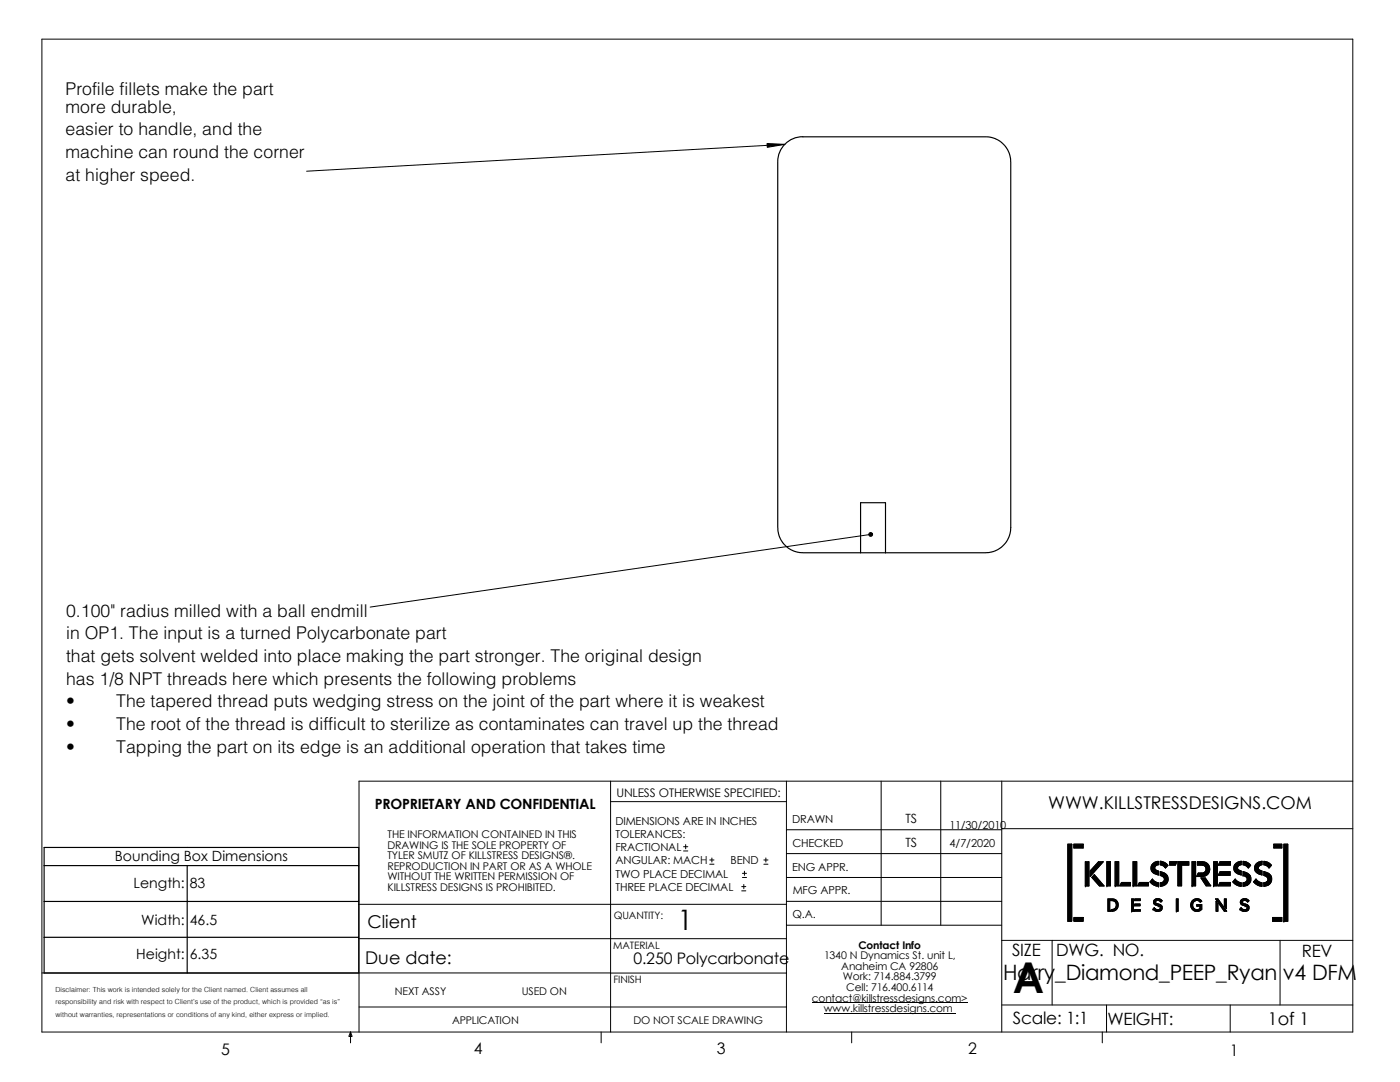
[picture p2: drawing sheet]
<svg xmlns="http://www.w3.org/2000/svg" width="279mm" height="216mm" viewBox="0 0 279 216" stroke-linecap="round" stroke-linejoin="round" font-family="sans-serif">
<defs><g id="words">
<text font-size="8.5" x="202.2" y="198.2">A</text>
<text font-size="5.6" x="135.2" y="185.5">1</text>
<text font-size="4.2" x="200.2" y="195.6">Harry_Diamond_PEEP_Ryan v4 DFM</text>
<g font-size="3.5">
<text x="13.1" y="18.9">Profile fillets make the part</text>
<text x="13.1" y="22.5">more durable,</text>
<text x="13.1" y="27">easier to handle, and the</text>
<text x="13.1" y="31.5">machine can round the corner</text>
<text x="13.1" y="36.1">at higher speed.</text>
<text x="13.2" y="123">0.100&quot; radius milled with a ball endmill</text>
<text x="13.2" y="127.6">in OP1. The input is a turned Polycarbonate part</text>
<text x="13.2" y="132.1">that gets solvent welded into place making the part stronger. The original design</text>
<text x="13.2" y="136.6">has 1/8 NPT threads here which presents the following problems</text>
<text x="13.2" y="141.2">•</text>
<text x="23.2" y="141.2">The tapered thread puts wedging stress on the joint of the part where it is weakest</text>
<text x="13.2" y="145.7">•</text>
<text x="23.2" y="145.7">The root of the thread is difficult to sterilize as contaminates can travel up the thread</text>
<text x="13.2" y="150.2">•</text>
<text x="23.2" y="150.2">Tapping the part on its edge is an additional operation that takes time</text>
<text x="209.2" y="161.5">WWW.KILLSTRESSDESIGNS.COM</text>
<text x="73.3" y="185.1">Client</text>
<text x="72.9" y="192.3">Due date:</text>
<text x="253" y="204.5">1of 1</text>
</g>
<g font-size="3.4">
<text x="202" y="190.8">SIZE</text>
<text x="210.8" y="190.8">DWG. NO.</text>
<text x="259.8" y="190.9">REV</text>
<text x="202.1" y="204.4">Scale: 1:1</text>
<text x="221" y="204.5">WEIGHT:</text>
</g>
<g font-size="3.2">
<text x="126.4" y="192.4">0.250 Polycarbonate</text>
<text x="44.2" y="210.4">5</text>
<text x="94.6" y="210.3">4</text>
<text x="143" y="210.4">3</text>
<text x="193.2" y="210.4">2</text>
<text x="245.4" y="210.7">1</text>
</g>
<g font-size="2.8">
<text x="74.8" y="161.5">PROPRIETARY AND CONFIDENTIAL</text>
<text x="22.9" y="171.7">Bounding Box Dimensions</text>
<text x="26.6" y="177.1">Length: 83</text>
<text x="28.2" y="184.5">Width: 46.5</text>
<text x="27.2" y="191.4">Height: 6.35</text>
</g>
<g font-size="2.5">
<text x="180.7" y="164.2">TS</text>
<text x="180.7" y="169.1">TS</text>
</g>
<text font-size="2.4" x="123" y="158.9">UNLESS OTHERWISE SPECIFIED:</text>
<g font-size="2.2">
<text x="122.8" y="164.5">DIMENSIONS ARE IN INCHES</text>
<text x="122.8" y="167.2">TOLERANCES:</text>
<text x="158.1" y="164.2">DRAWN</text>
<text x="189.5" y="165.5">11/30/2010</text>
<text x="122.8" y="169.8">FRACTIONAL</text>
<text x="122.8" y="172.5">ANGULAR: MACH</text>
<text x="145.8" y="172.5">BEND</text>
<text x="158.1" y="173.7">ENG APPR.</text>
<text x="158.1" y="169.1">CHECKED</text>
<text x="189.5" y="169.1">4/7/2020</text>
<text x="122.8" y="175.1">TWO PLACE DECIMAL</text>
<text x="122.8" y="177.8">THREE PLACE DECIMAL</text>
<text x="158.2" y="178.5">MFG APPR.</text>
<text x="158.2" y="183.2">Q.A.</text>
</g>
<g font-size="2.1">
<text x="77.3" y="167.2">THE INFORMATION CONTAINED IN THIS</text>
<text x="77.3" y="173.6">REPRODUCTION IN PART OR AS A WHOLE</text>
<text x="77.3" y="169.3">DRAWING IS THE SOLE PROPERTY OF</text>
<text x="77.3" y="171.4">TYLER SMUTZ OF KILLSTRESS DESIGNS®.</text>
<text x="77.3" y="175.7">WITHOUT THE WRITTEN PERMISSION OF</text>
<text x="77.3" y="177.8">KILLSTRESS DESIGNS IS PROHIBITED.</text>
<text x="164.5" y="191.4">1340 N Dynamics St. unit L,</text>
<text x="171.3" y="189.3">Contact Info</text>
<text x="167.9" y="193.5">Anaheim CA 92806</text>
<text x="168.2" y="195.6">Work: 714.884.3799</text>
<text x="168.9" y="197.7">Cell: 716.400.6114</text>
<text x="78.8" y="198.5">NEXT ASSY</text>
<text x="104.1" y="198.5">USED ON</text>
<text x="162" y="199.9">contact@killstressdesigns.com&gt;</text>
<text x="164.4" y="202">www.killstressdesigns.com</text>
<text x="90.2" y="204.3">APPLICATION</text>
<text x="126.4" y="204.4">DO NOT SCALE DRAWING</text>
</g>
<g font-size="2">
<text x="122.5" y="183.3">QUANTITY:</text>
<text x="122.4" y="189.4">MATERIAL</text>
<text x="122.4" y="196.2">FINISH</text>
</g>
<g font-size="1.4">
<text x="11.1" y="202.8">without warranties, representations or conditions of any kind, either express or implied.</text>
<text x="11.1" y="198">Disclaimer: This work is intended solely for the Client named. Client assumes all</text>
<text x="11.1" y="200.4">responsibility and risk with respect to Client’s use of the product, which is provided “as is”</text>
</g>
</g></defs>
<g fill="none" stroke="#000" stroke-width=".2">
<path d="M8.4 7.8h261.6v198.1h-261.6zM156.6 28.8l-95.4 5.4M173.8 106.6l-99.9 14.5M121.9 155.9v50M121.9 160h35.1M157 155.9v50M175.9 155.9v28.7M187.7 155.9v28.7M199.9 155.9v50M270 155.9h-198.4v50M136.4 169.8h.9M136.4 169h.9"/>
<path d="M136.8 168.5v.9M141.6 172.4h.9M141.6 171.6h.9M142.1 171.2v.8M148 177.8h.8M148 176.9h.8M148.2 175.1h.8M148.2 174.3h.8M148.4 176.5v.8M148.6 173.8v.9M152.4 172.4h.9M152.4 171.6h.9"/>
<path d="M152.8 171.2v.8M157 175.1h42.9M157 179.9h42.9M157 170.3h42.9M157 165.6h42.9M199.9 165.4h70.1M213.1 168.4h.8v15.4h-.8zM214.3 168.4h1.9v.8h-1.9zM216.6 172h.7v4.8h-.7zM218.4 174.5l1.9 2.3h-.9l-1.5-1.7zM219.2 172h1l-2.6 2.9v-1.1zM220.9 171.9h.7v4.9h-.7z"/>
<path d="M221.1 179.4h1.2l.7 .5 .1 1.1-.5 .7-1 .1 .2-.3 .5-.1 .3-.2 .2-.8-.4-.6-.9-.1v2.1h-.4zM222.5 171.9h.8v4.9h-.8zM223.8 176.1h1.8v.7h-2.1zM225.8 179.4h.4v2.4h-.4zM226.1 171.9h.8v4.9h-.8zM226.5 179.4h1.1v.3h-1.3zM227.4 176.1h1.8v.7h-2.1zM230 175.4l.7 .6 .5 .1v.7l-.9-.2-.7-.5-.1-.1zM230 172.4l.5-.4 .7-.1v.7l-.5 .2-.3 .3 .2 .4 .6 .3v.8l-.9-.4-.5-.4-.1-.7zM230.4 179.5l.6-.2v.4l-.4 .2v.2l.4 .2v.4l-.6-.2-.2-.3v-.3zM231.1 179.3l.5 .2 .3 .2-.2 .3-.6-.3zM231.2 176.8h.1"/>
<path d="M231.5 171.9l1 .2 .6 .6-.5 .5-.5-.5-.6-.1zM231.5 176.1h.1M231.5 173.9l1.1 .5 .4 .3 .1 .6v.5l-.3 .5-.5 .4-.7 .1-.1-.7 .6-.1 .3-.6-.3-.5-.6-.2zM233.4 171.9h1.5l-.3 .7h-1.2zM234.8 179.4h.3v2.4h-.3zM235.1 171.9h2.2v.7h-1.5v4.2h-.7zM237.9 171.9h.7v4.9h-.7zM238 179.7l.8-.4v.4l-.6 .3-.2 .6 .2 .5 .6 .4v.4l-.8-.4-.3-.5v-.7zM238.8 179.3h.1M238.9 179.3l.6 .2 .3 .3-.3 .2-.2-.2-.4-.1zM239 171.9h.1M239 171.9a2.43 2.43 0 0 1 1.9 .4l.4 .4 .1 .6v.5l-.3 .6-.8 .5h-1.5l.3-.7 1.2-.1 .2-.1 .2-.5-.1-.5-.3-.3-1.3-.1z"/>
<path d="M239.7 175.2h.8l1.1 1.6h-.9zM242.2 171.9h.7v4.9h-.7zM242.6 179.4h.5l1.7 2.4h-.5zM242.7 179.9l.4 .5v1.4h-.4zM243.5 173.9h2v.7h-2.4zM243.5 171.9h2.1v.7h-2.5zM243.5 176.1h2.1v.7h-2.5zM244.3 179.4h.4v1.9l-.4-.5zM246.5 175.4h.1M246.5 175.4l.4 .4 .8 .3v.7l-.9-.2-.8-.6zM246.6 172.3l.5-.3 .6-.1v.7l-.6 .3-.1 .4 .2 .3 .5 .2v.8l-.8-.3-.6-.5-.1-.8zM247.7 179.6l.6-.3v.4l-.4 .2v.2l.4 .2v.4l-.7-.4-.1-.3z"/>
<path d="M247.7 171.9h.1M248.1 171.9l.9 .2 .6 .6-.5 .5-.5-.5-.5-.1zM248.1 173.9l1.2 .6 .3 .7v.6l-.3 .5-.4 .4-.8 .1v-.7l.6-.1 .2-.4-.1-.5-.3-.2a.61 .61 0 0 1-.4-1zM248.1 174.7h.1M248.3 179.3h.1M248.5 179.3l.4 .1 .4 .3-.3 .3-.5-.3zM250.7 175.4h.1M250.7 175.4l.4 .4 .8 .3v.7l-1-.2-.7-.6zM250.7 172.4l.5-.4 .7-.1v.7l-.6 .2-.2 .5 .3 .3 .5 .2v.8l-.9-.3-.5-.5-.1-.8zM251.9 171.9h.1M252.2 171.9l1 .3 .5 .5-.4 .5-.5-.5-.6-.1zM252.2 176.1h.1"/>
<path d="M252.2 173.9l.8 .3 .5 .4 .3 .4v.6l-.5 .8-1.1 .4v-.7l.6-.1 .2-.4v-.5l-.5-.3a.46 .46 0 0 1-.3-.7zM254.2 168.4h1.6v.8h-1.6zM256.2 168.4h.8v15.4h-.8zM8.4 194.1h113.5M71.6 187.3h85.4M71.6 180.4h85.4M121.9 194.2h35.1M157 184.6h42.9M199.9 187.6h70.1M210 187.6v12.9M214.3 183.1h1.9v.7h-1.9zM226.5 181.5h1.1v.3h-1.3z"/>
<path d="M226.5 180.4h1v.3h-1.2zM230.1 181.4h.1M230.3 181.1l.6 .4a.23 .23 0 0 1 0 .3 .23 .23 0 0 1-.4 0l-.4-.4zM231.1 180.8h.1M231.1 180.4l.6 .2 .2 .4-.1 .6-.6 .3-.1-.4 .4-.2 .1-.3-.5-.2zM238.8 180.5h1v.9l-.5 .4a.24 .24 0 0 1-.3 .1 .24 .24 0 0 1-.1-.3 .24 .24 0 0 1 .3-.1l.3-.2v-.5h-.7zM239.8 181.4v.1M247.4 181.4h.1M247.7 181.1l.4 .3a.2 .2 0 0 1 .2 .3 .2 .2 0 0 1-.3 .1l-.6-.4zM248.5 180.8h.1M248.5 180.4l.5 .2 .3 .4-.2 .6-.5 .3h-.1v-.4l.4-.2v-.3l-.4-.2zM254 183.1h1.8v.7h-1.8z"/>
<path d="M255.5 187.6v12.9M70 205.9l.3 .9h-.7zM70 205.9v2.2M71.6 200.9h85.4M120 205.9v2.2M162 200.1h31.1M164.4 202.2h26.3M170 205.9v2.2M199.9 200.5h70.1M220 205.9v2.2M220.8 200.5v5.4M245.5 200.5v5.4"/>
</g>
<g fill="#000" stroke="#000" stroke-width=".2">
<path d="M153.1 28.6l3.5 .2-3.5 .6z" fill-rule="evenodd"/>
<path d="M173.5 106.4l.4-.1 .2 .3h-.3h.3a.38 .38 0 0 1-.4 .4 .38 .38 0 0 1-.2-.6z" fill-rule="evenodd"/>
<path d="M214.3 168.4h1.9v.8h-1.9z" fill-rule="evenodd"/>
<path d="M216.6 172v4.8h.7v-4.8z" fill-rule="evenodd"/>
<path d="M219.2 172h1l-2.6 2.9v-1.1z" fill-rule="evenodd"/>
<path d="M218.4 174.5l1.9 2.3h-.9l-1.5-1.7z" fill-rule="evenodd"/>
<path d="M220.9 171.9v4.9h.7v-4.9z" fill-rule="evenodd"/>
<path d="M221.1 179.4l1.4 .1 .3 .2 .3 .6v.6l-.2 .5-.6 .4h-.7l.2-.3 .5-.1 .4-.3 .1-.7-.2-.4a1.1 1.1 0 0 0-1.1-.3v2.1h-.4z" fill-rule="evenodd"/>
<path d="M222.5 171.9v4.9h.8v-4.9z" fill-rule="evenodd"/>
<path d="M223.8 176.1h1.8v.7h-2.1z" fill-rule="evenodd"/>
<path d="M225.8 179.4v2.4h.4v-2.4z" fill-rule="evenodd"/>
<path d="M226.1 171.9v4.9h.8v-4.9z" fill-rule="evenodd"/>
<path d="M226.5 179.4h1.1v.3h-1.3z" fill-rule="evenodd"/>
<path d="M227.4 176.1h1.8v.7h-2.1z" fill-rule="evenodd"/>
<path d="M230.1 172.3l.5-.3 .6-.1v.7l-.5 .2-.3 .4 .2 .3 .6 .3v.8l-1-.4-.4-.5-.1-.8z" fill-rule="evenodd"/>
<path d="M230 175.4l.5 .5 .7 .2v.7a2.2 2.2 0 0 1-1.7-.8z" fill-rule="evenodd"/>
<path d="M231.5 173.9l1 .4a1.25 1.25 0 0 1 .6 1l-.1 .7-.3 .4-1.2 .4v-.7l.6-.1 .3-.5-.2-.5-.7-.3z" fill-rule="evenodd"/>
<path d="M231.1 179.3l.5 .2 .3 .2-.2 .3-.6-.3z" fill-rule="evenodd"/>
<path d="M231.5 171.9l1 .3a.49 .49 0 0 1 .5 .5 .49 .49 0 0 1-.5 .4l-.4-.4-.6-.1z" fill-rule="evenodd"/>
<path d="M233.4 171.9h1.5l-.3 .7h-1.2z" fill-rule="evenodd"/>
<path d="M234.8 179.4v2.4h.3v-2.4z" fill-rule="evenodd"/>
<path d="M235.1 171.9h2.2v.7h-1.5v4.2h-.7z" fill-rule="evenodd"/>
<path d="M237.9 171.9v4.9h.7v-4.9z" fill-rule="evenodd"/>
<path d="M239 171.9l1.4 .1 .5 .2 .4 .5 .1 .6v.6l-.7 .8-.6 .2h-1.3l.3-.7 1.2-.1 .3-.2 .1-.4-.1-.5-.4-.3-1.2-.1z" fill-rule="evenodd"/>
<path d="M238.9 179.3l.6 .2 .3 .3-.3 .2-.6-.3z" fill-rule="evenodd"/>
<path d="M239.7 175.2h.8l1.1 1.6h-.9z" fill-rule="evenodd"/>
<path d="M242.2 171.9v4.9h.7v-4.9z" fill-rule="evenodd"/>
<path d="M243.5 171.9h2.1v.7h-2.5z" fill-rule="evenodd"/>
<path d="M243.5 176.1h2.1v.7h-2.5z" fill-rule="evenodd"/>
<path d="M243.5 173.9h2v.7h-2.4z" fill-rule="evenodd"/>
<path d="M246.7 172.3l1-.4v.7l-.5 .1-.2 .4 .1 .4 .6 .3v.8l-.8-.3-.5-.4a1.27 1.27 0 0 1 0-1.3z" fill-rule="evenodd"/>
<path d="M246.5 175.4l.6 .5 .6 .2-.1 .7a2.21 2.21 0 0 1-1.5-.8z" fill-rule="evenodd"/>
<path d="M248.1 173.9l1.2 .6 .3 .5v.4l-.1 .6-.3 .4-.5 .3-.6 .1v-.7l.6-.1 .2-.4-.1-.5-.3-.3a.44 .44 0 0 1-.4-.6z" fill-rule="evenodd"/>
<path d="M248.5 179.3l.5 .2 .3 .2-.3 .3-.5-.3z" fill-rule="evenodd"/>
<path d="M248.1 171.9l.9 .2 .6 .6-.5 .5-.3-.4-.7-.2z" fill-rule="evenodd"/>
<path d="M250.7 172.3l.5-.3 .7-.1v.7l-.5 .1-.3 .4 .2 .4 .6 .3v.8l-.9-.3-.5-.5-.1-.8z" fill-rule="evenodd"/>
<path d="M250.7 175.4l.5 .5 .7 .2-.1 .7a2.21 2.21 0 0 1-1.6-.8z" fill-rule="evenodd"/>
<path d="M252.2 173.9l1.1 .5 .5 .8v.5l-.3 .6-.5 .4-.7 .1-.1-.7 .7-.2 .1-.6-.2-.3-.6-.3z" fill-rule="evenodd"/>
<path d="M252.2 171.9l1 .2 .5 .6-.4 .5-.4-.4-.7-.2z" fill-rule="evenodd"/>
<path d="M254.2 168.4h1.6v.8h-1.6z" fill-rule="evenodd"/>
<path d="M256.2 168.4v15.4h.8v-15.4z" fill-rule="evenodd"/>
<path d="M213.1 168.4v15.4h.8v-15.4z" fill-rule="evenodd"/>
<path d="M214.3 183.1h1.9v.7h-1.9z" fill-rule="evenodd"/>
<path d="M226.5 181.5h1.1v.3h-1.3z" fill-rule="evenodd"/>
<path d="M226.5 180.4h1v.3h-1.2z" fill-rule="evenodd"/>
<path d="M230.5 179.5l.5-.2v.4l-.4 .2v.2l.4 .2v.4l-.6-.2-.2-.3v-.4z" fill-rule="evenodd"/>
<path d="M230.3 181.1l.7 .4v.4l-.6-.2-.3-.3z" fill-rule="evenodd"/>
<path d="M231.1 180.4l.5 .2 .3 .4v.5l-.7 .4-.1-.4 .4-.2 .1-.3-.5-.2z" fill-rule="evenodd"/>
<path d="M238 179.7l.8-.4v.4l-.6 .3-.2 .5 .1 .6 .7 .4v.4l-.8-.4-.3-.5v-.8z" fill-rule="evenodd"/>
<path d="M238.8 180.5h1v.9l-.3 .3-.6 .2v-.4l.5-.2 .1-.2v-.3h-.7z" fill-rule="evenodd"/>
<path d="M242.7 179.9l.4 .5v1.4h-.4z" fill-rule="evenodd"/>
<path d="M242.6 179.4h.5l1.7 2.4h-.5z" fill-rule="evenodd"/>
<path d="M244.3 179.4h.4v1.9l-.4-.5z" fill-rule="evenodd"/>
<path d="M247.7 179.6l.6-.3v.4l-.4 .2v.2l.4 .2v.4l-.7-.4-.1-.3z" fill-rule="evenodd"/>
<path d="M247.7 181.1l.6 .4v.4l-.4-.1-.4-.3z" fill-rule="evenodd"/>
<path d="M248.5 180.4l.5 .2 .3 .4-.1 .6-.6 .3h-.1v-.4l.3-.1 .1-.3-.4-.3z" fill-rule="evenodd"/>
<path d="M254 183.1h1.8v.7h-1.8z" fill-rule="evenodd"/>
</g>
<path d="M160.2 27.3a5 5 0 0 0-5 5v73a4.9 4.9 0 0 0 1.2 3.3l.4 .3a4.9 4.9 0 0 0 3.4 1.4h11.5M160.2 27.3h36.5a4.8 4.8 0 0 1 3.4 1.3l.7 .8a5 5 0 0 1 .9 2.9v73a5 5 0 0 1-1.3 3.4l-.8 .6a5 5 0 0 1-2.9 1h-20M171.7 110.3v-10h5v10M171.7 110.3h5M8.8 169.1h62.8v25.1h-62.8zM8.8 179.9h62.8M8.8 172.7h62.8M37.4 172.7v21.5M8.8 187h62.8" fill="none" stroke="#000" stroke-width=".23"/>
<use href="#words"/>
</svg>
